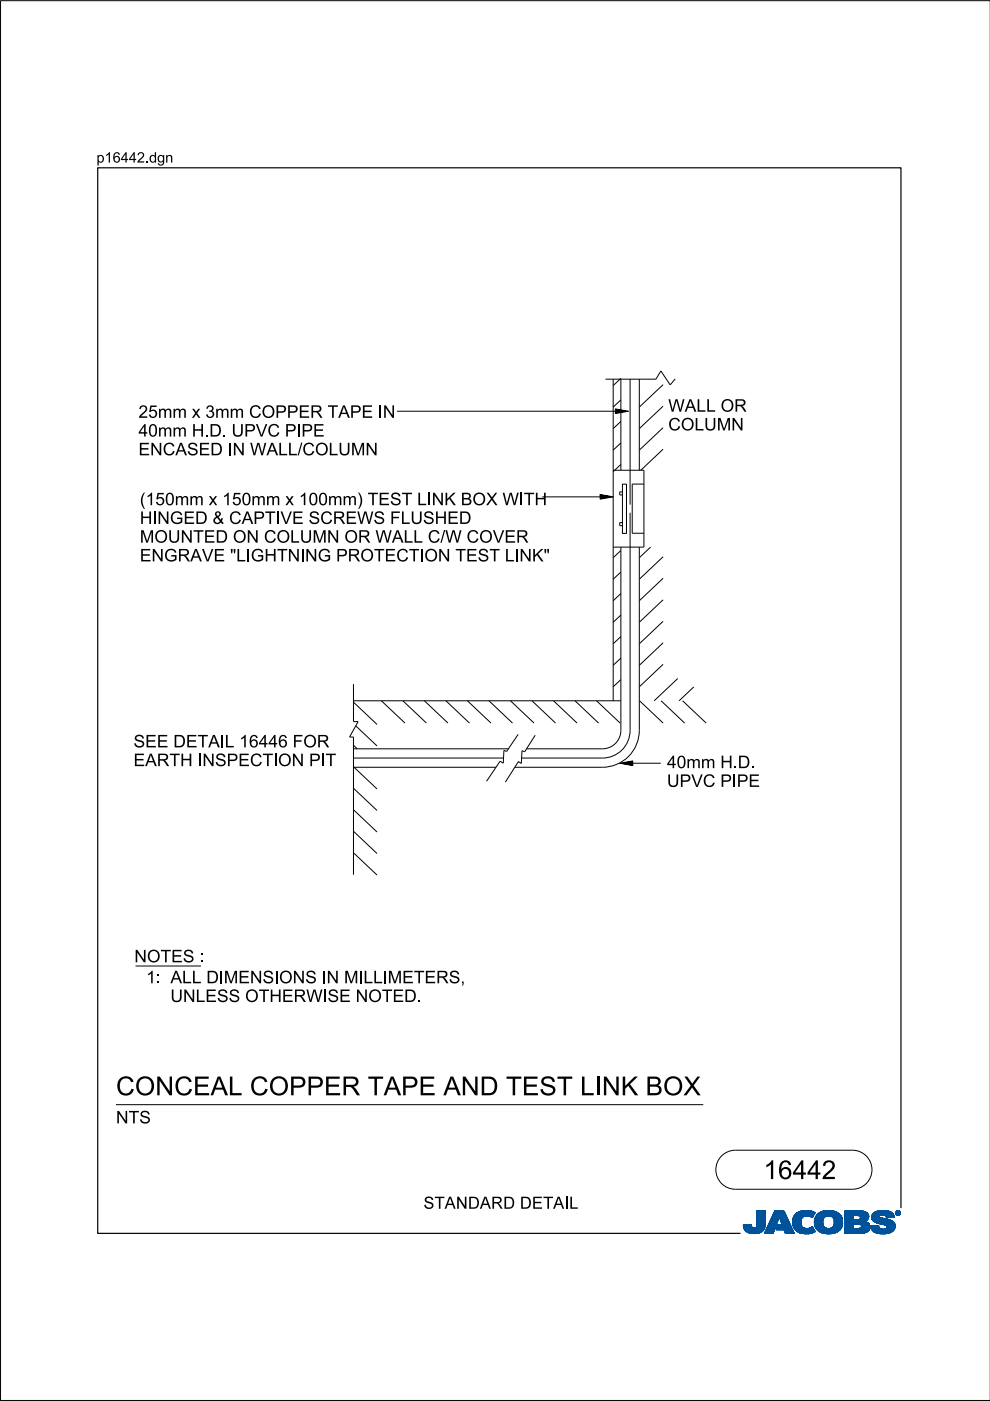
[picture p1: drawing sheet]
<svg xmlns="http://www.w3.org/2000/svg" width="210mm" height="297mm" viewBox="0 0 210 297" stroke-linecap="round" stroke-linejoin="round" font-family="sans-serif">
<defs><g id="words">
<g font-size="4">
<text x="24.6" y="232.2">CON</text>
<text x="36.9" y="232.2">CEALCOPPER TAPE AN</text>
<text x="101.7" y="232.2">D TEST LI</text>
<text x="127.6" y="232.2">N</text>
<text x="131.6" y="232.2">K BOX</text>
<text x="161.9" y="250">16442</text>
</g>
<g font-size="2.6">
<text x="29.4" y="88.6">25mm x3mm COPPER TAPE I</text>
<text x="81.2" y="88.6">N</text>
<text x="141.7" y="87.3">W ALLOR</text>
<text x="29.4" y="92.6">40mm H</text>
<text x="43.3" y="92.6">.</text>
<text x="44.4" y="92.6">D.UPVC PI</text>
<text x="63.9" y="92.6">PE</text>
<text x="141.7" y="91.3">COLUM</text>
<text x="155" y="91.3">N</text>
<text x="29.4" y="96.5">EN</text>
<text x="34.5" y="96.5">CASED I</text>
<text x="49.3" y="96.5">N</text>
<text x="53" y="96.5">W ALL/</text>
<text x="64.1" y="96.5">COLUM</text>
<text x="77.5" y="96.5">N</text>
<text x="29.6" y="107.1">(</text>
<text x="30.9" y="107.1">150mm x150mm x100mm)TEST LI</text>
<text x="91.5" y="107.1">N</text>
<text x="94.2" y="107.1">K BOX W I</text>
<text x="111.1" y="107.1">TH</text>
<text x="29.6" y="111.1">HI</text>
<text x="33.3" y="111.1">NGED &amp; CAPTI</text>
<text x="59.5" y="111.1">VE SCREW S FLUSHED</text>
<text x="29.6" y="119">EN</text>
<text x="29.6" y="115.1">M</text>
<text x="32.7" y="115.1">OUN</text>
<text x="34.8" y="119">GRAVE &quot;</text>
<text x="41" y="115.1">TED ON</text>
<text x="50.1" y="119">LI</text>
<text x="53.2" y="119">GH</text>
<text x="56" y="115.1">COLUM</text>
<text x="58.7" y="119">TN</text>
<text x="63.7" y="119">I</text>
<text x="67.4" y="119">G PROTECTI</text>
<text x="69.3" y="115.1">N</text>
<text x="73" y="115.1">OR W ALLC/</text>
<text x="90" y="119">ON</text>
<text x="94.4" y="115.1">W</text>
<text x="96.6" y="119">TEST LI</text>
<text x="98.9" y="115.1">COVER</text>
<text x="110.1" y="119">N</text>
<text x="112.8" y="119">K&quot;</text>
<text x="28.3" y="158.5">SEE DETAI</text>
<text x="47.6" y="158.5">L16446FOR</text>
<text x="28.3" y="162.4">EARTH</text>
<text x="41.9" y="162.4">I</text>
<text x="45.6" y="162.4">SPECTI</text>
<text x="59" y="162.4">ON</text>
<text x="65.5" y="162.4">PI</text>
<text x="69" y="162.4">T</text>
<text x="141.4" y="166.8">UPVC PI</text>
<text x="141.4" y="162.9">40mm H</text>
<text x="155.4" y="162.9">.</text>
<text x="156.2" y="166.8">PE</text>
<text x="156.4" y="162.9">D.</text>
<text x="28.5" y="204">N</text>
<text x="31" y="208.5">1:ALLDI</text>
<text x="31.2" y="204">OTES :</text>
<text x="47.4" y="208.5">M</text>
<text x="50.5" y="208.5">EN</text>
<text x="55.7" y="208.5">SI</text>
<text x="59.2" y="208.5">ON</text>
<text x="69.2" y="208.5">N</text>
<text x="72.9" y="208.5">M</text>
<text x="77.1" y="208.5">L</text>
<text x="82.2" y="208.5">M</text>
<text x="85.3" y="208.5">ETERS,</text>
<text x="36.1" y="212.4">UN</text>
<text x="41.5" y="212.4">LESS OTH</text>
<text x="59.8" y="212.4">ERW I</text>
<text x="69.4" y="212.4">SE N</text>
<text x="78.1" y="212.4">OTED.</text>
<text x="24.6" y="238.2">N</text>
<text x="27.3" y="238.2">TS</text>
<text x="89.8" y="256.3">STAN</text>
<text x="99.2" y="256.3">DARD DETAI</text>
<text x="120.6" y="256.3">L</text>
</g>
<g font-size="2.2">
<text x="20.5" y="34.5">p16442.</text>
<text x="31.6" y="34.5">dgn</text>
</g>
</g></defs>
<g fill="none" stroke="#00539a" stroke-width=".21">
<path d="M157.6 259.8h1.7M157.6 259.9h1.7M157.6 259.9l1.7 .1M157.6 260h1.8M158.1 259.7h1.2M159.3 259.7h-1.7l.1 .7M159.3 259.7h-.9M159.3 259.7l.1 .3M159.4 260l.1 .3M160.4 260l-.2 .3h2M160.5 259.6h1.8M160.5 259.6l-.1 .4"/>
<path d="M160.5 259.7h1.8M160.5 256.7v2.9M160.5 256.9h1.8M160.5 257.5h1.8M160.5 256.7h1.8v2.7M160.5 256.8h1.8M160.5 256.8l1.8 .1M160.5 256.9l1.8 .1M160.5 257h1.8M160.5 257.1h1.8M160.5 257.2h1.8M160.5 257.2l1.8 .1"/>
<path d="M160.5 257.3h1.8M160.5 257.4h1.8M160.5 257.4l1.8 .1M160.5 257.6h1.8M160.5 257.6l1.8 .1M160.5 257.7h1.8M160.5 257.8h1.8M160.5 257.9h1.8M160.5 258h1.8M160.5 258.1h1.8M160.5 258.1l1.8 .1M160.5 258.2h1.8"/>
<path d="M160.5 258.3h1.8M160.5 258.3l1.8 .1M160.5 258.4h1.8M160.5 258.5h1.8M160.5 258.5l1.8 .1M160.5 258.6h1.8M160.5 258.6l1.8 .1M160.5 258.7h1.8M160.5 258.8h1.8M160.5 258.9h1.8M160.5 259h1.8M160.5 259.1h1.8"/>
<path d="M160.5 259.2h1.8M160.5 259.3h1.8M160.5 259.8h1.8M162.2 260h-1.8M162.2 259.9v.3M162.2 259.9h-1.8M162.2 259.8h-1.7M162.3 259.4l-.1 .5M162.3 259.4v-2.7h-1.8v2.9M162.3 259.5h-1.8M162.3 259.6h-1.8M162.3 256.7l-1.8 .1"/>
<path d="M162.3 259.4h-1.8M163.7 258.1h3.1M163.7 258h3.1M163.7 257.9h3M163.8 257.8h2.9M163.8 257.7h2.9M163.8 257.7h2.8M163.9 257.6h2.7M163.9 257.5h2.7M164 257.4h2.5M164 257.3h2.5M164.1 257.2h2.3"/>
<path d="M164.1 257.1h2.3M164.1 257h2.3M164.2 257h2.1M164.2 256.9h2.1M164.2 256.8h2.1M164.3 256.7h1.9l2.2 4.8h-1.9l-.3-.8h-1.7l.4-1h1l-.7-1.7-1.3 3.5h-1.8zM164.5 260h-1.7M164.5 259.9l-1.7 .1M164.5 259.9h-1.7M164.5 259.8l-1.7 .1M164.6 259.8h-1.7M164.6 259.7l-1.7 .1"/>
<path d="M164.6 259.7h-1.7M164.6 259.6h-1.7M164.6 259.5l-1.6 .1M164.7 259.5h-1.7M164.7 259.4l-1.7 .1M164.7 259.4h-1.7M164.7 259.3l-1.6 .1M164.7 259.3h-1.6M164.8 259.2l-1.7 .1M164.8 259.2h-1.7M164.8 259.1l-1.6 .1M164.8 260h2.9"/>
<path d="M164.8 259.1h-1.6M164.8 259.9h2.9M164.8 259l-1.6 .1M164.9 259.9h2.7M164.9 259h-1.7M164.9 259.8h2.7M164.9 258.9h-1.6M164.9 258.8h-1.6M164.9 259.7h2.7M164.9 259.7l-.4 1 3.6 .1M165 258.7h-1.6M165 258.6l-1.6 .1"/>
<path d="M165 258.6h-1.6M165 258.5l-1.6 .1M165 258.5h-1.6M165.1 258.4l-1.6 .1M165.1 258.4h-1.6M165.1 258.3l-1.6 .1M165.1 258.3h-1.6M165.1 258.2l-1.5 .1M165.1 258.2h-1.5M165.2 258.1l-1.6 .1M165.2 258.1h-1.6M165.2 258l.7 1.7h-1"/>
<path d="M165.2 258l.7 1.7M165.3 258.1h1.5M165.3 258.1l1.6 .1M165.3 258.2h1.6M165.3 258.2l1.6 .1M165.3 258.3h1.6M165.4 258.3l1.6 .1M165.4 258.4h1.6M165.4 258.4l1.6 .1M165.4 258.5h1.6M165.4 258.5l1.7 .1M165.4 258.6h1.7"/>
<path d="M165.5 258.6l1.6 .1M165.5 258.7h1.6M165.5 258.8h1.7M165.5 258.9h1.7M165.6 258.9h1.6M165.6 259h1.7M165.6 259l1.7 .1M165.6 259.1h1.7M165.6 259.1l1.7 .1M165.7 259.2h1.7M165.7 259.2l1.7 .1M165.7 259.3h1.7"/>
<path d="M165.7 259.3l1.7 .1M165.7 259.4h1.7M165.8 259.4l1.7 .1M165.8 259.5h1.7M165.8 259.5l1.7 .1M165.8 259.6h1.7M166.2 256.7l2.2 4.8M166.2 256.8l-1.9-.1-2.2 4.8h1.8l1.3-3.5M168 258.9l.4 1.5M168 258.9h1.8M168 259h1.8M168 259.1h1.8"/>
<path d="M168 259.2h1.8M168 259.2l1.8 .1M168 259.3h1.8M168 259.3l1.8 .1M168.1 259.4h1.8M168.1 259.5h1.7M168.1 259.4l1.7 .1M168.1 259.5l1.8 .1M168.1 259.6h1.8M168.1 259.7h1.8M168.1 259.7l1.8 .1M168.1 259.8h1.8"/>
<path d="M168.1 259.8l1.8 .1M168.2 260h1.8M168.2 259.9h1.8M168.3 258l-.3 .9M168.9 257.3l-.6 .7M169.1 257.1h3.6M169.2 257h3.4M169.4 256.9h3.1M169.5 256.9h2.9M169.8 256.8h2.4M169.8 259.1a1.33 1.33 0 0 0 .8 1.4 1.33 1.33 0 0 0 1.5-.3l.2-.1M169.8 259.1h-1.8"/>
<path d="M169.8 259l-1.8 .1M169.9 258.8l-1.9 .1M169.9 258.8h-1.9M169.9 258.7h-1.9M169.9 258.6h-1.8M169.9 258.6l-1.9 .1M169.9 258.5l-1.8 .1M169.9 258.5h-1.8M169.9 258.4l-1.8 .1M170 258.4h-1.9M170 258.4l-.2 .7M170 258.3l-1.8 .1"/>
<path d="M170 258.3h-1.8M170 258.2l-1.8 .1M170.1 258.2h-1.9M170.1 258.1l-.1 .3M170.1 258.1l-1.9 .1M170.2 258.1h-2M170.3 258h-2.1M170.3 256.7l-1.4 .5M170.3 256.7h1.5M170.3 256.7a4 4 0 0 1 2.5 .4M170.4 258h-2.1M170.4 257.9h-2.1"/>
<path d="M170.6 257.8l-2.3 .1M170.6 257.9l-.5 .2M170.8 257.8h-2.5M171.5 256.7l-1.7 .1M171.5 256.7l.6 .1M171.7 257.8h.7M171.8 257.9h.6M171.9 258h.4M172.1 258.1h.2M172.2 258.1h.1M172.3 258h-.3M172.4 257.8h-.8"/>
<path d="M172.4 257.7l-4 .1M172.5 257.7h-4.1M172.5 257.6l-4 .1M172.5 257.6h-4M172.6 257h-3.3M172.6 257.5l-4.1 .1M172.6 257.5h-4M172.6 257.4l-4 .1M172.7 257.4h-4M172.7 259h1.8M172.7 259.2h1.8M172.7 259.3h1.8"/>
<path d="M172.7 259.3l1.8 .1M172.7 259.4h1.8M172.7 257.3l-3.9 .1M172.7 259.5h1.8M172.7 259.5l1.8 .1M172.7 259.6h1.8M172.7 259.7h1.8M172.7 258.6h1.8M172.7 257.3h-3.9M172.8 259.8h1.8M172.8 257.2l-3.9 .1M172.8 259.9h1.8"/>
<path d="M172.8 259.9l.3 .6M172.8 259.8l1.8 .1M172.8 259.9l1.8 .1M172.8 257.2h-3.9M172.8 260h1.8M172.8 257.1l-.6 1.1a1.75 1.75 0 0 0-1.6-.3M172.9 257.1l-3.9 .1M173 257.8l-.3 1.3h1.8M173 257.8h5.3M173.1 257.7h5.2M173.1 257.7h5.1M173.1 257.6h5.1"/>
<path d="M173.2 257.6h4.9M173.2 257.5h4.8M173.4 257.4h4.6M173.4 257.4h4.5M173.5 257.3h4.4M173.6 257.2l4.2 .1M173.6 257.2h4.1M173.7 257.1l4 .1M173.8 257.1h3.8M173.9 257h3.5M174 257h3.3M174.1 256.9h3.2"/>
<path d="M174.2 256.9h2.8M174.4 256.8h2.6M174.5 259h-1.8M174.5 259.2a1.15 1.15 0 0 0 1.3 1.3M174.5 259.2l-1.8-.1 .1 .8M174.5 258.9l-1.8 .1M174.5 258.9h-1.8M174.5 258.8l-1.8 .1M174.5 258.7l-1.8 .1M174.5 258.7h-1.8M174.5 258.6l-1.8 .1M174.5 258.5l-1.8 .1"/>
<path d="M174.6 258.5h-1.9M174.6 256.8h1.9M174.6 258.4l-.1 .8M174.6 258.4h-1.8M174.6 258.4l-1.9 .1M174.6 258.3l-1.8 .1M174.6 258.3h-1.8M174.7 258.2h-1.9M174.7 258.1l-.1 .3M174.8 258.1l-2 .1M174.8 258.1h-1.9M174.9 256.7a3.2 3.2 0 0 1 3.6 1.4l.1 .8-.1 1.1"/>
<path d="M174.9 258l-1.9 .1M175 258h-2M175.1 257.9l-.4 .2M175.1 257.9h-2.1M175.2 257.9h-2.2M175.5 256.7h.7M175.7 257.8l-.6 .1M175.7 257.8l.6 .1M175.7 257.8h-2.7M176 257.8h2.4M176.2 257.9h2.2M176.3 257.9l.5 .5"/>
<path d="M176.4 258h2M176.4 256.7h-1.5a2.68 2.68 0 0 0-1.9 1.1M176.5 258l2 .1M176.5 258.1h2M176.6 258.1h1.9M176.6 258.2h1.9M176.7 258.2l1.8 .1M176.7 258.3h1.8M176.7 258.3l1.9 .1M176.7 259.9h1.8M176.7 258.4h1.9M176.8 258.4l.1 .5"/>
<path d="M176.8 258.4l1.8 .1M176.8 258.5h1.8M176.8 258.6h1.8M176.9 258.8h1.7M176.9 258.8l1.8 .1M176.9 258.7h1.7M176.9 259.4h1.8M176.9 259.2l1.8 .1M176.9 259.1h1.8M176.9 259.2h1.8M176.9 258.9v.3M176.9 259.2a1.11 1.11 0 0 1-1.1 1.3"/>
<path d="M176.9 259h1.8M176.9 258.9h1.8M176.9 259.3h1.8M176.9 259.3l1.8 .1M178 257.4l-4.7 .1M178.4 257.9h-2.1l.5 .5M178.5 259.7l-1.7 .1M178.5 259.8l-1.8 .1M178.5 259.8h-1.7M178.5 260l-.2 .5M178.5 259.9l-1.8 .1M178.5 260h-1.8"/>
<path d="M178.6 259.7h-1.8M178.6 258.5l-1.8 .1M178.6 259.6h-1.8M178.6 259.5l-1.8 .1M178.6 259.5h-1.8M178.7 259.4h-1.8M179.1 259.7h1.8M179.1 259.5h5.2M179.1 256.9h4.4M179.1 257.5h5M179.1 256.8h4M179.1 256.8h3.4"/>
<path d="M179.1 257h4.5M179.1 257.1h4.7M179.1 257.1l4.7 .1M179.1 257.2h4.8M179.1 257.2l4.8 .1M179.1 257.3h4.8M179.1 257.3l4.9 .1M179.1 257.4h4.9M179.1 257.4l5 .1M179.1 257.6h5M179.1 257.6l5 .1M179.1 257.7h5"/>
<path d="M179.1 257.7l1.8 .1M179.1 257.8h1.8M179.1 257.9h1.8M179.1 258h1.8M179.1 258.1h1.8M179.1 258.2h1.8M179.1 258.3h1.8M179.1 258.4h1.8M179.1 258.5h1.8M179.1 258.5l1.8 .1M179.1 258.6h4.8M179.1 258.7h4.7"/>
<path d="M179.1 258.7h4.6M179.1 258.8h4.5M179.1 258.9h4.5M179.1 258.9h4.3M179.1 259h4.4M179.1 259l4.5 .1M179.1 259.1h4.6M179.1 259.1l4.7 .1M179.1 259.2h4.8M179.1 259.2l4.9 .1M179.1 259.3h5M179.1 259.3l5.1 .1"/>
<path d="M179.1 259.4h5.1M179.1 259.4l5.1 .1M179.1 259.5l1.8 .1M179.1 259.6h1.8M179.1 259.8h1.8M179.1 259.9h1.8M179.1 260h1.8M180.9 257.7v.9M181.8 259.5h-.9v1v-1M181.8 259.5h.2M181.8 259.5l.8 .3M182.1 257.7l2.1 .1"/>
<path d="M182.2 257.8h2M182.2 259.5l2.1 .1M182.3 258.5h1.7M182.3 258.5l-1.4 .1M182.3 257.9h1.9M182.4 257.9h1.8M182.4 257.9v.1M182.4 257.9l-.4-.2h-1.1v.9M182.4 258h1.8M182.4 258v.3M182.4 258.3l-.1 .2M182.4 259.6h1.9"/>
<path d="M182.4 258.1h1.8M182.4 258.1l1.8 .1M182.4 258.2h1.8M182.5 259.7h1.9M182.5 256.9l1.1 .1M182.5 259.7l1.9 .1M182.6 259.8h1.8M182.6 259.8v.4l-.2 .2M182.7 259.9h1.7M182.9 256.8h-3.8v4.7M183.3 256.9l-4.2-.1v4.7M183.6 257l.4 .4"/>
<path d="M183.9 259.2l.2 .2M184 258.5l-2.1 .1M184 258.5h-1.8M184 257.4l.1 .2M184.1 258.4l-.8 .6 .6 .2M184.1 258.4h-1.8M184.1 258.3l-1.7 .1M184.1 258.3h-1.7M184.1 257.6l.1 .6M184.1 258.2l-1.7 .1M184.1 259.4l.3 .5v.6M184.2 258.2l-.1 .2"/>
<path d="M184.2 258h-1.8M184.4 259.9h-1.7M184.5 260h-1.8M184.6 259.9v.2M184.6 259.9h1.7M184.6 260h1.7M184.8 258.1h1.7M184.8 258l.2 .7M184.8 258h1.7M184.8 258.3h2.5M184.8 258.3l2.8 .1M184.8 258.1l1.8 .1"/>
<path d="M184.8 258.2h2M184.8 258.4h3M184.8 258.4l3.2 .1M184.9 258.2l2.1 .1M184.9 257.6h4.6M184.9 258.5h3.4M184.9 258.5l3.6 .1M184.9 258.6h3.7M184.9 257.5h4.5M185 257.5h4.4M185 258.6l3.7 .1M185 258.7h3.9"/>
<path d="M185 258.7l.6 .4M185 257.4h4.3M185 257.4h4.4M185.1 258.7l3.9 .1M185.1 258.8h.7M185.1 257.3h4.1M185.2 258.9h.6M185.2 258.9l4.1 .1M185.3 257.2h3.9M185.3 259h4M185.3 257.1l3.8 .1M185.4 257.1h3.7"/>
<path d="M185.4 259l4 .1M185.5 257h3.5M185.5 259.1h4M185.6 259.1l3.9 .1M185.6 259.1l.5 .2M185.7 259.2h3.9M185.7 256.9h3M185.8 259.2l3.8 .1M185.8 258.9h3.4M185.9 258.8h3.2M185.9 256.8h2.7M185.9 256.8l-.8 .5-.3 .7"/>
<path d="M185.9 256.8l.7-.1a3.3 3.3 0 0 1 2.7 .6h-4.2M186 259.3h3.6M186.1 256.8h2.3M186.1 259.4h3.6M186.1 259.3l1.5 .4 .4 .2M186.3 259.8l-.5 .1M186.3 259.8l-1.7 .1M186.3 259.8v.3M186.3 259.4h3.4M186.4 257.9h-1.6M186.4 257.9l.1 .1M186.5 257.9h-1.7"/>
<path d="M186.5 257.8h-1.7M186.5 258v.1M186.5 257.8l-.1 .1M186.5 257.7h-1.6M186.5 259.4l3.2 .1M186.5 258.1l.1 .1M186.6 257.6l-1.7 .1M186.6 258.2l.4 .1M186.7 256.7h.8M186.7 259.5h3M186.8 257.6h-1.9M186.9 259.5l2.9 .1"/>
<path d="M187 258.3l1.7 .4 .9 .6M187.2 259.6h2.6M187.3 257.6h2.2M187.4 259.7h2.4M187.6 257.6l1.9 .1M187.6 259.7h2.2M187.6 257.7h2M187.7 257.7a1.07 1.07 0 0 0-1.2 .1M187.7 257.7l.1 .1M187.7 257.8h1.9M187.8 257.8h1.7M187.8 256.7h-1.3"/>
<path d="M187.8 257.8l.1 .4M187.8 257.9h1.7M187.8 257.9h1.8M187.9 258h1.7M187.9 258l1.7 .1M187.9 258.1h1.1M187.9 258.1h1.7M187.9 259.9h1.9M188 259.9l.1 .2M188 260h1.8M188.1 257h-2.6M188.2 257h.6"/>
<path d="M188.7 256.9h-2.9M189.3 257.3l.3 .8-1.7 .1M189.6 259.3l.2 .4v.6M189.8 259.9l-1.8 .1M189.8 259.8h-2.1M189.8 259.8h-1.9M189.9 257.2v.1M189.9 257.1h.1M189.9 257.2h.1M189.9 257.3h.1M189.9 257.3l.2 .3M190 257.4h.1"/>
<path d="M190 257.4l.1 .1M190 257.5h.2M190 257.2v.1M190 257.2l.2 .3M190 257.3l.2 .2M190 257.1h-.1M190 257h-.1M190.1 257h-.2M190.1 257.5l.2 .1M190.1 256.9h-.1M190.1 257.6h.6M190.2 256.8l-.1 .1"/>
<path d="M190.2 257.5l.2 .1M190.2 257.5l-.1 .1M190.2 257.6h.4M190.2 256.9h.4M190.2 256.9h.4l-.1 .3 .2 .3-.3-.3-.2 .3zM190.2 256.9v.6l.1-.3 .3 .3M190.2 257h.4M190.2 257.1h.1M190.2 257.1h.5M190.2 257.2h.5M190.2 257.2l.3 .1M190.2 257.3h.1"/>
<path d="M190.2 257.4h.1M190.2 257.4l.1 .1M190.2 256.8h-.1M190.3 257h.2v.1l-.2 .1zM190.3 257v.2M190.3 257h-.1M190.4 257.2l.2 .3M190.4 257.6h.1M190.4 256.8h-.2l-.2 .4M190.4 256.7a.5 .5 0 0 1 .5 .5 .5 .5 0 0 1-.5 .5M190.4 256.8l.4 .2v.2M190.4 256.7a.5 .5 0 0 0-.5 .5 .5 .5 0 0 0 .5 .5l-.3-.1"/>
<path d="M190.4 256.8l.3 .1 .1 .3M190.4 256.7l-.4 .2-.1 .3M190.4 256.7v.1M190.4 257.6v.1M190.4 256.7l.3 .1 .2 .4M190.4 257h-.1l.1 .2M190.4 257l.2 .1-.2 .1M190.4 257h.1M190.5 257.3h.1M190.5 257.3l.1 .1M190.5 257.2l.2 .3M190.5 257.4h.1"/>
<path d="M190.5 257.1h.2M190.5 257.4l.2 .1M190.5 257l-.1 .2M190.5 256.7h-.3M190.6 257.5h.2M190.6 256.8h.1M190.6 257.1l-.1 .1M190.7 257.1h-.1M190.7 257.1l-.2 .1M190.7 257.1l-.5-.2v.6l.1-.3M190.7 257h-.1M190.7 256.8l.1 .1"/>
<path d="M190.7 256.8h-.6M190.7 256.9h.2M190.8 257h.1M190.8 257.6h-.2M190.8 257.2v.2l-.4 .2M190.8 257.2l-.1 .3-.3 .1M190.8 257.1h.1M190.8 257.2h.1M190.9 257.4l-.2 .1M190.9 257.4h-.1M190.9 257.3l-.1 .1M190.9 257.3h-.1"/>
<path d="M190.9 257.2h.1M190.9 257.2l-.1 .3-.4 .2M190.9 257.1h-.1M157.7 260.1h1.7M157.7 260l1.7 .1M157.7 260.2h1.8M157.7 260.2l1.8 .1M157.7 260.3h1.8M157.7 260.3l1.9 .1M157.7 260.4h4.4M157.7 260.4l.4 .5M157.7 260.4l4.4 .1"/>
<path d="M157.8 260.5h4.3M157.8 260.6h4.3M157.8 260.7h4.2M157.9 260.7h4.1M157.9 260.8h4M158 260.8h3.9M158 260.9h3.9M158.1 260.9h3.3M158.1 261h3.6M158.2 261h3.5M158.3 261.1h3.2M158.4 261.2h3.1"/>
<path d="M158.5 261.2h2.9M158.6 261.3h2.7M158.7 261.4h2.4M158.8 261.4h2.1M159.1 261.5h1.6M159.5 260.3l.3 .1 .4-.1M159.7 261.5h.7M160.9 261.4h.1M161.5 260.9h.2M161.6 261.1h-3.3M162.1 260.3l-2 .1M162.2 260.2l-1.9 .1"/>
<path d="M162.2 260.2a2.25 2.25 0 0 1-2.8 1.3l-.9-.2-.4-.4M162.2 260.2h-1.9M162.2 260.1l-1.8 .1M162.2 260.1h-1.8M162.2 260l-1.8 .1M164 261.4h-1.9M164 261.3l-1.9 .1M164 261.3h-1.8M164 261.2l-1.8 .1M164 261.2h-1.8M164.1 261.1l-1.9 .1M164.1 261.1h-1.8"/>
<path d="M164.1 261l-1.8 .1M164.1 261h-1.8M164.1 260.9l-1.8 .1M164.2 260.9h-1.8M164.2 260.8l-1.8 .1M164.2 260.8h-1.8M164.2 260.7l-1.8 .1M164.2 260.7h-1.7M164.2 260.6l-1.7 .1M164.3 260.6h-1.8M164.3 260.5h-1.8M164.3 260.4l-1.7 .1"/>
<path d="M164.3 260.4h-1.7M164.3 260.3l-1.7 .1M164.4 260.3h-1.8M164.4 260.2l-1.7 .1M164.4 260.2h-1.7M164.4 260.1l-1.7 .1M164.4 260.1h-1.7M164.5 260l-1.8 .1M164.5 260.7h3.5M164.6 260.7h3.4M164.6 260.6h3.4M164.6 260.5h3.4"/>
<path d="M164.6 260.5h3.3M164.6 260.4h3.3M164.7 260.4h3.2M164.7 260.3h3.2M164.7 260.3h3.1M164.7 260.2h3.1M164.8 260.1h3M164.8 260.1h2.9M166.3 260.8h1.8M166.3 260.8l1.8 .1M166.3 260.9h1.8M166.3 260.9l1.8 .1"/>
<path d="M166.3 261h1.9M166.3 261l1.9 .1M166.4 261.1h1.8M166.4 261.1l1.8 .1M166.4 261.2h1.9M166.4 261.2l1.9 .1M166.4 261.3h1.9M166.5 261.3l1.8 .1M166.5 261.4h1.9M166.5 261.5h1.9M166.5 261.5l-.3-.8 .3 .8h1.9M168.2 260l1.9 .1"/>
<path d="M168.2 260.1h1.9M168.2 260.1l1.9 .1M168.2 260.2h2M168.3 260.2l2 .1M168.3 260.3h2.1M168.3 260.3l2.2 .1M168.3 260.4h2.5M168.4 260.4l.6 .7M168.4 260.4l4.1 .1M168.5 260.5h4M168.5 260.6h4M168.6 260.7h4"/>
<path d="M168.6 260.7l4 .1M168.7 260.8h3.9M168.7 260.8l4 .1M168.8 260.9h3.9M168.9 260.9l3.8 .1M168.9 261h3.9M169 261l3.8 .1M169 261.1h3.9M169 261.1a4.2 4.2 0 0 0 3.8 0M169.1 261.1h3.8M169.2 261.2h3.5M169.3 261.3h3.2"/>
<path d="M169.5 261.4h2.8M169.6 261.4h2.6M170 261.5h2M170.6 261.6h.4M171.5 260.4h.9M171.6 260.4h.8M171.8 261.5h-1.5M171.8 260.3h.6M172 260.3h.3M172 260.2h.3M172.1 260.2h.2M172.2 260.1h.1"/>
<path d="M172.3 260.1l.6 1M172.6 261.2l-3.3 .1M172.8 260.1h1.9M172.9 260.1l1.9 .1M172.9 260.2h1.9M172.9 260.2l2 .1M172.9 260.3h2.2M173 260.3l2.1 .1M173 260.4h2.4M173 260.4h5.3M173.1 260.5h5.2M173.1 260.5l.7 .6 .8 .4"/>
<path d="M173.1 260.6h5.2M173.2 260.6h5M173.3 260.7h4.9M173.3 260.7h4.8M173.3 260.8h4.7M173.4 260.9h4.5M173.5 260.9h4.4M173.5 261h4.3M173.6 261h4.2M173.7 261.1h4M173.8 261.1h3.8M173.8 261.2h3.7"/>
<path d="M174 261.2h3.4M174.2 261.4h2.9M174.3 261.4h2.7M175.1 261.5h1.4M175.3 261.6h.4M176.6 260.2h1.9M177 261.4l-1 .2-1.4-.1h2.2M177.3 261.3h-3.3M178.1 260.8h-4.8M178.3 260.5l-.6 .6-.7 .3M178.3 260.4h-2.2M178.4 260.3l-2.2 .1"/>
<path d="M178.4 260.3h-2l-.6 .2M178.5 260.2l-2.1 .1M178.5 260.2h-2M178.5 260.1h-1.9M178.5 260l-1.9 .1M179.1 261.5h3.4M179.1 260.1h1.8M179.1 260.1l1.8 .1M179.1 260.2h1.8M179.1 260.2l1.8 .1M179.1 260.3h1.8M179.1 260.4h1.8"/>
<path d="M182.3 260.4h2.1M182.4 260.4h2M182.4 260.4l-.6 .1M183.1 261.4l-4 .1M183.4 261.3l-4.3 .1M183.5 261.3h-4.4M183.7 261.3h-.1M183.7 261.2l-4.6 .1M183.8 261.2h-4.7M183.9 261.1l-4.8 .1M184 261.1h-4.9M184 261l-4.9 .1"/>
<path d="M184.1 261l-.8 .4-1.1 .1M184.1 261h-5M184.1 260.9l-5 .1M184.2 260.9h-5.1M184.2 260.8l-5.1 .1M184.3 260.8h-5.2M184.3 260.7l-5.2 .1M184.3 260.7h-5.2M184.4 260.6l-5.3 .1M184.4 260.6h-5.3M184.4 260.5h-5.3M184.4 260.5l-.3 .5"/>
<path d="M184.4 260.4l-5.3 .1M184.5 260l-1.8 .1M184.5 260.2l-2 .1M184.5 260.3h-2M184.5 260.1h-1.9M184.5 260.2h-1.9M184.6 260.1l.1 .3M184.6 260.1h1.7M184.6 260.1h1.8M184.6 260.1l1.8 .1M184.6 260.2h1.8M184.6 260.2l1.8 .1"/>
<path d="M184.7 260.3h1.8M184.7 260.3l1.8 .1M184.7 260.4a2.52 2.52 0 0 0 2.7 1.2M184.7 260.4h1.9M184.7 260.5h2M184.7 260.5h2.1M184.8 260.6h2.1M184.8 260.6h4.8M184.8 260.7h4.7M184.9 260.8h4.6M184.9 260.8h4.5M185 260.9h4.4"/>
<path d="M185.1 260.9h4.3M185.1 261h4.3M185.2 261.1h4M185.2 261.1h3.9M185.3 261.2h3.7M185.4 261.2h3.5M185.5 261.3h3.4M185.7 261.3h3.1M185.8 261.4h2.7M185.9 261.5h2.4M186.3 260.1a1.08 1.08 0 0 0 1.4 .5M186.4 261.5h1.6"/>
<path d="M186.6 261.6h.9M188 260.4h1.8M188 260.4l-.3 .2M188.1 260.3h1.7M188.1 260.1l-.1 .3M188.1 260.2h1.7M188.3 261.5l-.9 .1M188.9 261.3l-.6 .2M189.3 261.1h-4.1M189.4 260.9l-.5 .4M189.6 260.7h-4.8M189.7 260.6h-2"/>
<path d="M189.7 260.5h-1.9M189.7 260.5h-1.8M189.7 260.4h-1.7M189.7 260.3h-1.6M189.8 260.2h-1.7M189.8 260.3l-.4 .6M189.8 260.1h-1.7M189.8 260h-1.7"/>
<circle cx="190.4" cy="257.2" r=".51"/>
<circle cx="190.4" cy="257.2" r=".42"/>
</g>
<g fill="none" stroke="#000" stroke-width=".21">
<path d="M210 .1h-209.9v296.8h209.9M130 80.4v68.2M130 99.7h6.5v16.3h-6.5M130.5 86.7v1l2.7-.5-2.7-.5 .1 .8 2-.3-2-.4 .1 .6 1.4-.2-1.4-.3 .1 .4 .8-.1-.8-.1 .1 .2 .3-.1h-47M131.6 80.4v19.3M131.6 80.2l-1.6 1.6M131.6 84.8l-1.6 1.5M131.6 89.3l-1.6 1.6M131.6 93.9l-1.6 1.5M131.6 98.5l-1.6 1.5M133.6 80.4v26.6M135.5 80.4v19.3"/>
<path d="M140.6 81.6l-5 4.7M140.6 86.1l-5 4.7M140.6 90.7l-5 4.7M140.6 95.2l-4.7 4.5M143.2 80.3l-1.1 1.3-2-3-1 1.8h-10.7M127.2 104.9v.9l2.8-.5-2.8-.4 .1 .8 2.1-.4-2.1-.4 .2 .7 1.4-.3-1.4-.2v.4l.9-.2-.8-.1 .1 .2 .3-.1h-13M131.6 116v38.9a3.9 3.9 0 0 1-3.9 3.9h-16.1M131.6 116.7l-1.6 1.5M132 102.6h.8v10.5h-.8zM132 110.8h-.6v.6h.6M132 104.3h-.6v.6h.6M133.6 108.7v46.2"/>
<path d="M135.5 116v38.9M136.5 102.6h-2.5v10.5h2.5M137.9 116l-2.3 2.2M140.6 118l-5 4.8M131.6 121.3l-1.6 1.5M131.6 125.8l-1.6 1.6M131.6 130.4l-1.6 1.5M131.6 135l-1.6 1.5M131.6 139.5l-1.6 1.6M140.6 122.6l-5 4.7M140.6 127.2l-5 4.7M140.6 131.7l-5 4.8"/>
<path d="M140.6 136.3l-5 4.7M74.9 148.6h56.7M74.9 148.9l5 4.7M74.9 158.8h32.9M74.9 145v8h1l-1.8 3.3h.9l-.1 29.2M74.9 158l.9 .8M75.4 153.9l4.5 4.3M80.9 148.6l5 4.7M85.4 148.6l5 4.7M90 148.6l5 4.7M94.5 148.6l5 4.7M99.1 148.6l5 4.7"/>
<path d="M103.7 148.6l5 4.7M108.2 148.6l5 4.7M109.9 155.7l-2.5 3.6-.6-.2-.1 2.7-.7-.4-2.8 4.2M112.8 148.6l5 4.7M113.5 155.9l-2.3 3.5-.5-.2-.2 2.7-.6-.4M117.4 148.6l4.9 4.7M121.9 148.6l5 4.7M126.5 148.6l5 4.7M131.6 144.1l-1.6 1.5M133.6 154.9a5.9 5.9 0 0 1-5.9 5.8h-17.1M135.5 154.9a7.8 7.8 0 0 1-7.8 7.8h-18.5M135.6 148.6l5 4.7"/>
<path d="M140.2 148.6l5 4.7M140.6 140.9l-5 4.7M143.7 143.9l-5 4.7M144.7 148.6l5 4.7M147.1 145.6l-3.1 3M74.9 160.7h31.9M74.9 162.6l5 4.7M74.9 167.1l5 4.7M74.9 171.7l5 4.7M74.9 176.2l5 4.8M74.9 162.7h30.3M109.9 161.5l-2.8 4.3"/>
<path d="M140.1 161.8h-6.7h.3l.1 .2-.8-.2 .9-.1v.4l-1.4-.3 1.4-.2 .2 .6-2.1-.4 2.1-.3 .1 .8-2.8-.5 2.8-.5v1M74.9 180.8l5 4.7M28.7 204.8h13.9M24.6 234.2h124.5M153 245.1l1.3-.9 1.6-.3h24.8a4.1 4.1 0 0 1 4.2 4.1 4.1 4.1 0 0 1-4.2 4.1h-24.8a4.1 4.1 0 0 1-3.8-2.5 4.1 4.1 0 0 1 .9-4.5z"/>
</g>
<path d="M191 256.1v-220.5h-170.3v225.9h136.3" fill="none" stroke="#000" stroke-width=".25"/>
<g fill="#000">
<path d="M65.2 206a1.02 1.02 0 0 1 1.7 .6h-.3a.63 .63 0 0 0-.6-.5 .63 .63 0 0 0-.7 .5l.2 .2a1.54 1.54 0 0 1 1.5 .9 1.08 1.08 0 0 1-1.1 .8 1.08 1.08 0 0 1-1-.9h.3a.73 .73 0 0 0 .7 .6 .73 .73 0 0 0 .7-.6l-.4-.2a.98 .98 0 0 1-1.1-1.3z" fill-rule="evenodd"/>
<path d="M79.4 205.8h.3v2.4h1.3v.3h-1.6z" fill-rule="evenodd"/>
</g>
<use href="#words"/>
</svg>
